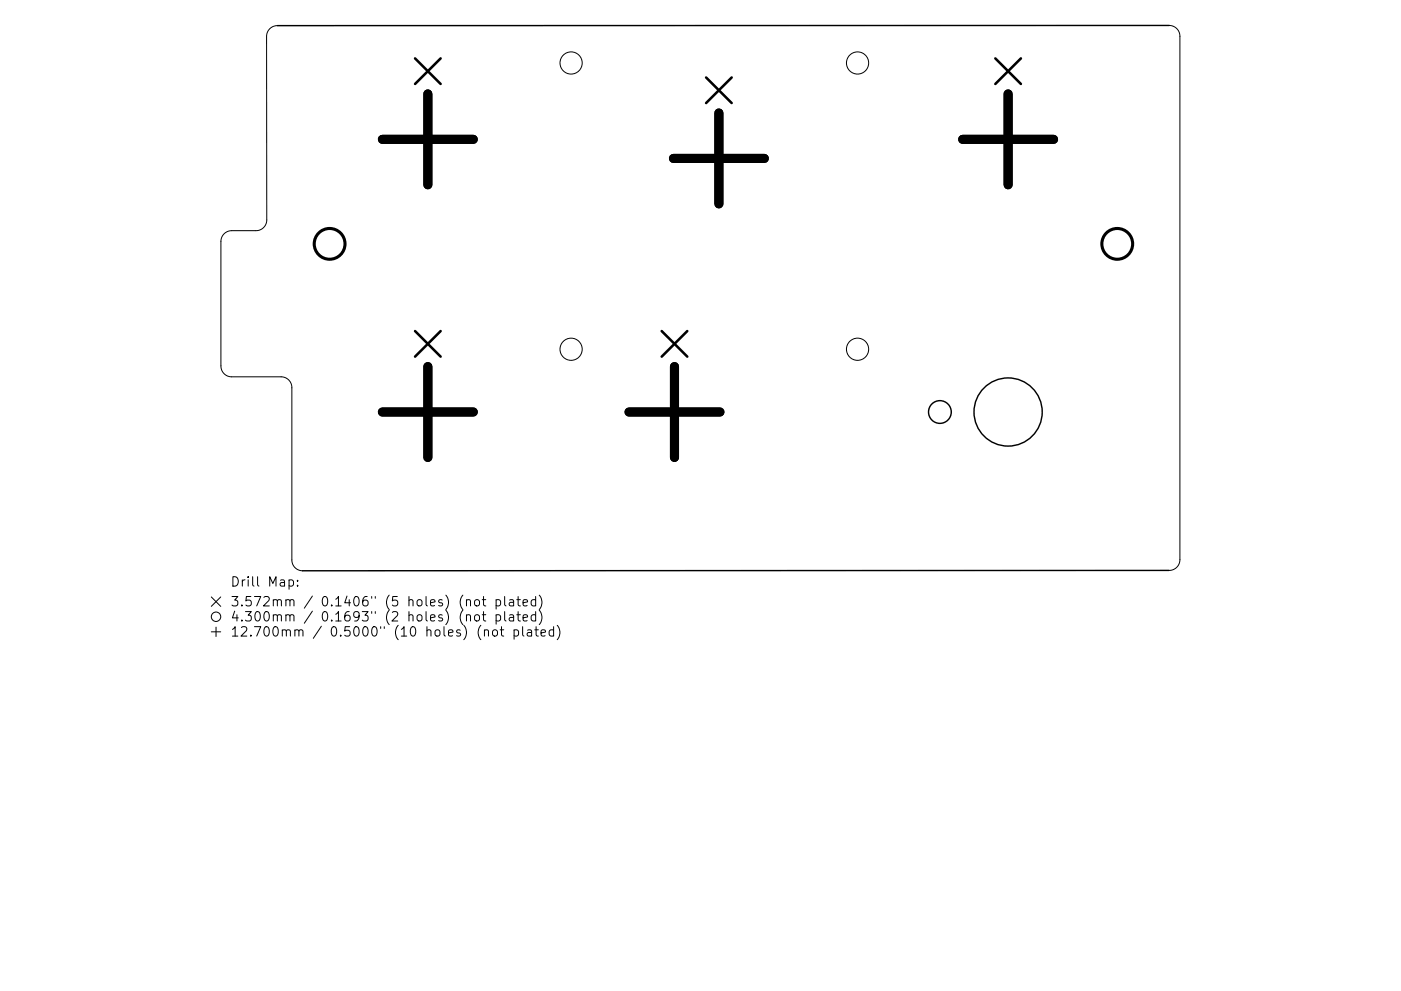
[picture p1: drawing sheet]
<svg xmlns="http://www.w3.org/2000/svg" width="297mm" height="210mm" viewBox="0 0 297 210" stroke-linecap="round" stroke-linejoin="round" font-family="sans-serif">
<defs><g id="words">
<g font-size="2.8">
<text x="48.8" y="124.5">Drill Map:</text>
<text x="48.8" y="128.7">3.572mm / 0.1406&quot; (5 holes) (not plated)</text>
<text x="48.8" y="131.9">4.300mm / 0.1693&quot; (2 holes) (not plated)</text>
<text x="48.8" y="135.1">12.700mm / 0.5000&quot; (10 holes) (not plated)</text>
</g>
</g></defs>
<g fill="none" stroke="#000" stroke-width=".21">
<path d="M58.8 5.4a2.28 2.28 0 0 0-2.3 2.3l.1 39a2.28 2.28 0 0 1-2.4 2.2h-5a2.28 2.28 0 0 0-2.4 2.3v26.4a2.28 2.28 0 0 0 2.3 2.4l10.5-.1a2.28 2.28 0 0 1 2.3 2.4v36.5a2.28 2.28 0 0 0 2.3 2.3M247.9 5.4a2.28 2.28 0 0 1 2.3 2.3v111a2.28 2.28 0 0 1-2.4 2.3M44.8 126.7l2 2M44.8 134.1h2M45.8 133.1v2M46.8 126.7l-2 2M61.3 123.1l.6-.1 .3 .4v.6l-.2 .3h-.7M63.1 124.2v.2M63.1 123.1v.2M98.9 127.4l.3-.2 .5 .1 .1 1.3M98.9 130.6a.5 .5 0 0 1 .9 .1v1.1M100.7 127.4l.3-.2a.54 .54 0 0 1 .7 .4v.6a.54 .54 0 0 1-.6 .4 .54 .54 0 0 1-.5-.4z"/>
<path d="M100.7 130.6a.54 .54 0 0 1 .5-.2 .54 .54 0 0 1 .5 .4v.6a.54 .54 0 0 1-.6 .4 .54 .54 0 0 1-.5-.4zM102.2 127.2h.8M102.2 130.4h.8M102.5 126.6v1.7l.1 .2 .4 .1M102.5 129.8v1.7l.1 .2 .4 .1M102.7 133.8a.5 .5 0 0 1 .9 .1v1.1M102.7 133.6v1.4M104.5 133.8a.54 .54 0 0 1 .6-.2 .54 .54 0 0 1 .4 .4v.6a.54 .54 0 0 1-.6 .4 .54 .54 0 0 1-.5-.4zM105.2 127.3l.6-.1 .3 .4v.6l-.2 .3h-.7M105.2 130.5l.6-.1 .3 .4v.6l-.2 .3h-.7M105.2 127.2v2M105.2 130.4v2"/>
<path d="M106 133.6h.8M106.3 133v1.7l.1 .2 .4 .1M107 126.6v1.7l.3 .3M107 129.8v1.7l.3 .3M108 127.3h.8l.1 1.3M108 130.5h.8l.1 1.3M108.9 127.7l-.7 .1a.39 .39 0 0 0-.3 .4 .39 .39 0 0 0 .3 .4l.7-.1M108.9 130.9l-.7 .1a.39 .39 0 0 0-.3 .4 .39 .39 0 0 0 .3 .4l.7-.1M109 133.7l.6-.1 .3 .4v.6l-.1 .3h-.8M109 133.6v2M109.6 127.2h.7M109.6 130.4h.7"/>
<path d="M109.9 126.6v1.7v.2l.4 .1M109.9 129.8v1.7v.2l.4 .1M110.8 133v1.7l.3 .3M110.9 127.9l1-.2-.1-.4-.6-.1-.3 .3 .1 1h.8M110.9 131.1l1-.2-.1-.4-.6-.1-.3 .3 .1 1h.8M111.9 133.7h.7l.1 1.3M112.7 134.1l-.7 .1a.39 .39 0 0 0-.3 .4 .39 .39 0 0 0 .3 .4l.7-.1M113.4 133.6h.7M113.6 127.3l-.6-.1-.4 .4v.6l.2 .3h.8M113.6 130.5l-.6-.1-.4 .4v.6l.2 .3h.8M113.6 126.6v2M113.6 129.8v2"/>
<path d="M113.7 133v1.7l.1 .2 .3 .1M114.3 126.3a2.29 2.29 0 0 1 0 3M114.3 129.5a2.29 2.29 0 0 1 0 3M114.7 134.3l1-.2-.1-.4-.6-.1-.3 .3 .1 1h.8M117.4 133.7l-.6-.1-.4 .4v.6l.2 .3h.8M117.4 133v2M118.1 132.7a2.29 2.29 0 0 1 0 3"/>
<circle cx="121.1" cy="13.4" r="2.35"/>
<circle cx="181.8" cy="13.4" r="2.35"/>
<circle cx="121.1" cy="74.1" r="2.35"/>
<circle cx="181.8" cy="74.1" r="2.35"/>
<circle cx="45.8" cy="130.9" r="1"/>
</g>
<g fill="none" stroke="#000" stroke-width=".3">
<path d="M247.9 5.4h-189.1M247.8 121l-183.6 .1"/>
<circle cx="199.3" cy="87.4" r="2.41"/>
<circle cx="213.7" cy="87.4" r="7.2"/>
</g>
<path d="M88 12.4l5.4 5.4M93.4 12.4l-5.4 5.4M149.7 16.4l5.4 5.5M155.1 16.4l-5.4 5.5M211 12.4l5.5 5.4M216.5 12.4l-5.5 5.4M88 70.2l5.4 5.5M93.4 70.2l-5.4 5.5M140.3 70.2l5.4 5.5M145.7 70.2l-5.4 5.5" fill="none" stroke="#000" stroke-width=".54"/>
<g fill="none" stroke="#000" stroke-width=".65">
<circle cx="69.9" cy="51.7" r="3.3"/>
<circle cx="236.9" cy="51.7" r="3.3"/>
</g>
<path d="M90.7 19.9v19.3M213.7 19.9v19.3M81.1 29.6h19.3M142.8 33.6h19.3M152.4 24v19.3M204.1 29.6h19.3M90.7 77.8v19.3M143 77.8v19.3M81.1 87.4h19.3M133.4 87.4h19.2" fill="none" stroke="#000" stroke-width="1.9"/>
<use href="#words"/>
</svg>
